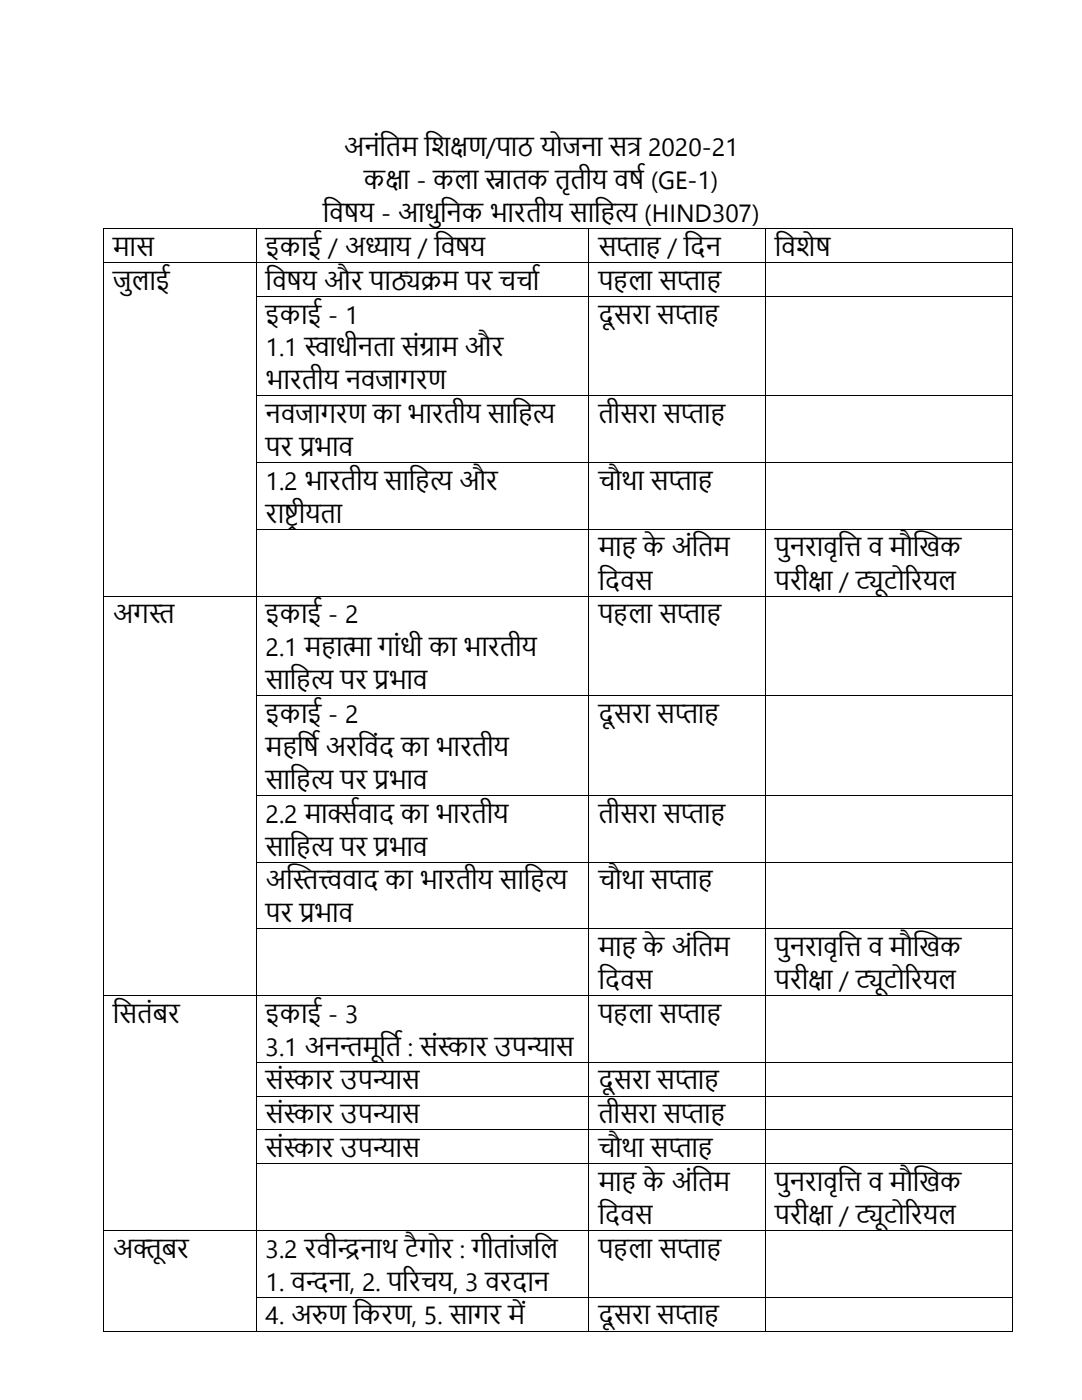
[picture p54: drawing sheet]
<svg xmlns="http://www.w3.org/2000/svg" width="216mm" height="279mm" viewBox="0 0 216 279" stroke-linecap="round" stroke-linejoin="round" font-family="sans-serif">
<defs><g id="words">
<g font-size="5">
<text x="68.6" y="31.2">अनंत</text>
<text x="77" y="31.2">िम त ्</text>
<text x="86" y="31.2">िक</text>
<text x="89.8" y="31.2">षण/पाठ योजना सत 2020-21</text>
<text x="125.1" y="31.2">्</text>
<text x="125.1" y="31.2">र</text>
<text x="72.6" y="37.8">कक</text>
<text x="76.9" y="37.8">्</text>
<text x="76.9" y="37.8">षा - कला स</text>
<text x="96.8" y="37.8">्</text>
<text x="96.8" y="37.8">नािक िृिीय वर</text>
<text x="125.5" y="37.8">्ष(GE-1)</text>
<text x="64.4" y="44.3">त्य - आधुनक भारिीय सातत</text>
<text x="65.7" y="44.3">वर</text>
<text x="87.9" y="44.3">त</text>
<text x="122.8" y="44.3">्</text>
<text x="122.8" y="44.3">य (HIND307)</text>
<text x="22.5" y="51.1">मास</text>
<text x="53" y="51.1">इकाई / अध</text>
<text x="72.9" y="51.1">्</text>
<text x="72.9" y="51.1">याय / त्य</text>
<text x="87.9" y="51.1">वर</text>
<text x="119.4" y="51.1">सप</text>
<text x="123" y="51.1">्</text>
<text x="123" y="51.1">ता</text>
<text x="133.2" y="51.1">/ त</text>
<text x="137.7" y="51.1">दन</text>
<text x="154.6" y="51.1">त</text>
<text x="155.9" y="51.1">विेर</text>
<text x="162.7" y="51.1">्</text>
<text x="22.5" y="57.8">जु</text>
<text x="26.2" y="57.8">लाई</text>
<text x="53" y="57.8">त्य और पाठ</text>
<text x="54.3" y="57.8">वर</text>
<text x="78" y="57.8">्</text>
<text x="78" y="57.8">यिम पर चचाष</text>
<text x="119.4" y="57.8">प ला सप</text>
<text x="135.1" y="57.8">्</text>
<text x="135.1" y="57.8">ता</text>
<text x="53" y="64.6">इकाई - 1</text>
<text x="119.4" y="64.6">दूसरा सप</text>
<text x="134.7" y="64.6">्</text>
<text x="134.7" y="64.6">ता</text>
<text x="53" y="71.1">1.1 स</text>
<text x="60.8" y="71.1">्</text>
<text x="60.8" y="71.1">वाधीनिा संग</text>
<text x="83.6" y="71.1">्</text>
<text x="83.6" y="71.1">राम और</text>
<text x="53" y="77.7">भारिीय नवजागरण</text>
<text x="53" y="84.4">नवजागरण का भारिीय सातत</text>
<text x="106.3" y="84.4">्</text>
<text x="106.3" y="84.4">य</text>
<text x="119.4" y="84.4">िीसरा सप</text>
<text x="135.9" y="84.4">्</text>
<text x="135.9" y="84.4">ता</text>
<text x="53" y="91">पर प</text>
<text x="59.7" y="91">्</text>
<text x="59.7" y="91">रभाव</text>
<text x="53" y="97.8">1.2 भारिीय सातत</text>
<text x="85.8" y="97.8">्</text>
<text x="85.8" y="97.8">य और</text>
<text x="119.4" y="97.8">चौथा सप</text>
<text x="133.4" y="97.8">्</text>
<text x="133.4" y="97.8">ता</text>
<text x="53" y="104.3">राषरयिा</text>
<text x="56.7" y="104.3">्ी</text>
<text x="56.7" y="104.3">ट</text>
<text x="119.4" y="111.1">मा</text>
<text x="128.3" y="111.1">केअंत</text>
<text x="139.3" y="111.1">िम</text>
<text x="154.6" y="111.1">पु</text>
<text x="157.6" y="111.1">नरावृत</text>
<text x="168.5" y="111.1">ि व मौख</text>
<text x="183.4" y="111.1">खक</text>
<text x="119.4" y="117.7">त</text>
<text x="120.7" y="117.7">दवस</text>
<text x="154.6" y="117.7">परीक</text>
<text x="161.3" y="117.7">्</text>
<text x="161.3" y="117.7">षा / टिोररयल</text>
<text x="170.8" y="117.7">्</text>
<text x="170.8" y="117.7">यू</text>
<text x="22.5" y="124.4">अगस</text>
<text x="29.7" y="124.4">्</text>
<text x="29.7" y="124.4">त</text>
<text x="53" y="124.4">इकाई - 2</text>
<text x="119.4" y="124.4">प ला सप</text>
<text x="135.1" y="124.4">्</text>
<text x="135.1" y="124.4">ता</text>
<text x="53" y="131">2.1 म ात</text>
<text x="68.3" y="131">्</text>
<text x="68.3" y="131">मा गांधी का भारिीय</text>
<text x="53" y="137.5">सातत</text>
<text x="62.1" y="137.5">्</text>
<text x="62.1" y="137.5">य पर प</text>
<text x="74.6" y="137.5">्</text>
<text x="74.6" y="137.5">रभाव</text>
<text x="53" y="144.3">इकाई - 2</text>
<text x="119.4" y="144.3">दूसरा सप</text>
<text x="134.7" y="144.3">्</text>
<text x="134.7" y="144.3">ता</text>
<text x="53" y="150.9">म त</text>
<text x="60.6" y="150.9">र</text>
<text x="60.6" y="150.9">्ष अरत</text>
<text x="72.7" y="150.9">वंद का भारिीय</text>
<text x="53" y="157.4">सातत</text>
<text x="62.1" y="157.4">्</text>
<text x="62.1" y="157.4">य पर प</text>
<text x="74.6" y="157.4">्</text>
<text x="74.6" y="157.4">रभाव</text>
<text x="53" y="164.2">2.2 माक</text>
<text x="65.4" y="164.2">्</text>
<text x="65.4" y="164.2">सषवाद का भारिीय</text>
<text x="119.4" y="164.2">िीसरा सप</text>
<text x="135.9" y="164.2">्</text>
<text x="135.9" y="164.2">ता</text>
<text x="53" y="170.8">सातत</text>
<text x="62.1" y="170.8">्</text>
<text x="62.1" y="170.8">य पर प</text>
<text x="74.6" y="170.8">्</text>
<text x="74.6" y="170.8">रभाव</text>
<text x="53" y="177.5">अख ्</text>
<text x="58.3" y="177.5">स्</text>
<text x="58.3" y="177.5">्त</text>
<text x="58.3" y="177.5">तत</text>
<text x="63.5" y="177.5">ववाद का भारिीय सातत</text>
<text x="108.8" y="177.5">्</text>
<text x="108.8" y="177.5">य</text>
<text x="119.4" y="177.5">चौथा सप</text>
<text x="133.4" y="177.5">्</text>
<text x="133.4" y="177.5">ता</text>
<text x="53" y="184">पर प</text>
<text x="59.7" y="184">्</text>
<text x="59.7" y="184">रभाव</text>
<text x="119.4" y="190.8">मा</text>
<text x="128.3" y="190.8">केअंत</text>
<text x="139.3" y="190.8">िम</text>
<text x="154.6" y="190.8">पु</text>
<text x="157.6" y="190.8">नरावृत</text>
<text x="168.5" y="190.8">ि व मौख</text>
<text x="183.4" y="190.8">खक</text>
<text x="119.4" y="197.4">त</text>
<text x="120.7" y="197.4">दवस</text>
<text x="154.6" y="197.4">परीक</text>
<text x="161.3" y="197.4">्</text>
<text x="161.3" y="197.4">षा / टिोररयल</text>
<text x="170.8" y="197.4">्</text>
<text x="170.8" y="197.4">यू</text>
<text x="22.5" y="204.1">त</text>
<text x="23.8" y="204.1">सिंबर</text>
<text x="53" y="204.1">इकाई - 3</text>
<text x="119.4" y="204.1">प ला सप</text>
<text x="135.1" y="204.1">्</text>
<text x="135.1" y="204.1">ता</text>
<text x="53" y="210.7">3.1 अनन त</text>
<text x="67.8" y="210.7">्</text>
<text x="67.8" y="210.7">तमूिष : संस</text>
<text x="87.3" y="210.7">्</text>
<text x="87.3" y="210.7">कार उपन</text>
<text x="105.1" y="210.7">्</text>
<text x="105.1" y="210.7">यास</text>
<text x="53" y="217.4">संस</text>
<text x="56.6" y="217.4">्</text>
<text x="56.6" y="217.4">कार उपन</text>
<text x="74.4" y="217.4">्</text>
<text x="74.4" y="217.4">यास</text>
<text x="119.4" y="217.4">दूसरा सप</text>
<text x="134.7" y="217.4">्</text>
<text x="134.7" y="217.4">ता</text>
<text x="53" y="224.2">संस</text>
<text x="56.6" y="224.2">्</text>
<text x="56.6" y="224.2">कार उपन</text>
<text x="74.4" y="224.2">्</text>
<text x="74.4" y="224.2">यास</text>
<text x="119.4" y="224.2">िीसरा सप</text>
<text x="135.9" y="224.2">्</text>
<text x="135.9" y="224.2">ता</text>
<text x="53" y="230.9">संस</text>
<text x="56.6" y="230.9">्</text>
<text x="56.6" y="230.9">कार उपन</text>
<text x="74.4" y="230.9">्</text>
<text x="74.4" y="230.9">यास</text>
<text x="119.4" y="230.9">चौथा सप</text>
<text x="133.4" y="230.9">्</text>
<text x="133.4" y="230.9">ता</text>
<text x="119.4" y="237.7">मा</text>
<text x="128.3" y="237.7">केअंत</text>
<text x="139.3" y="237.7">िम</text>
<text x="154.6" y="237.7">पु</text>
<text x="157.6" y="237.7">नरावृत</text>
<text x="168.5" y="237.7">ि व मौख</text>
<text x="183.4" y="237.7">खक</text>
<text x="119.4" y="244.3">त</text>
<text x="120.7" y="244.3">दवस</text>
<text x="154.6" y="244.3">परीक</text>
<text x="161.3" y="244.3">्</text>
<text x="161.3" y="244.3">षा / टिोररयल</text>
<text x="170.8" y="244.3">्</text>
<text x="170.8" y="244.3">यू</text>
<text x="22.5" y="251">अिू</text>
<text x="32.2" y="251">बर</text>
<text x="53" y="251">3.2 रवीन</text>
<text x="67.4" y="251">्</text>
<text x="67.4" y="251">द</text>
<text x="67.4" y="251">रनाथ िैगोर : गीिांजत</text>
<text x="107.8" y="251">ल</text>
<text x="119.4" y="251">प ला सप</text>
<text x="135.1" y="251">्</text>
<text x="135.1" y="251">ता</text>
<text x="53" y="257.5">1. वन</text>
<text x="61" y="257.5">्</text>
<text x="61" y="257.5">दना, 2. पररचय, 3 वरदान</text>
<text x="53" y="264.3">4. अर</text>
<text x="62.1" y="264.3">ुण त</text>
<text x="71.8" y="264.3">करण, 5. सागर मे</text>
<text x="104.6" y="264.3">ं</text>
<text x="119.4" y="264.3">दूसरा सप</text>
<text x="134.7" y="264.3">्</text>
<text x="134.7" y="264.3">ता</text>
</g>
</g></defs>
<g fill="#000">
<path d="M20.6 45.6h.1v.1h-.1z" fill-rule="evenodd"/>
<path d="M20.6 45.6h.1v.1h-.1z" fill-rule="evenodd"/>
<path d="M20.6 52.3h.1v.2h-.1z" fill-rule="evenodd"/>
<path d="M20.6 59.1h.1v.1h-.1z" fill-rule="evenodd"/>
<path d="M51.1 45.6h.1v.1h-.1z" fill-rule="evenodd"/>
<path d="M51.1 52.3h.1v.2h-.1z" fill-rule="evenodd"/>
<path d="M51.1 59.1h.1v.1h-.1z" fill-rule="evenodd"/>
<path d="M117.4 45.6h.2v.1h-.2z" fill-rule="evenodd"/>
<path d="M117.4 52.3h.2v.2h-.2z" fill-rule="evenodd"/>
<path d="M117.4 59.1h.2v.1h-.2z" fill-rule="evenodd"/>
<path d="M152.7 45.6h.1v.1h-.1z" fill-rule="evenodd"/>
<path d="M152.7 52.3h.1v.2h-.1z" fill-rule="evenodd"/>
<path d="M152.7 59.1h.1v.1h-.1z" fill-rule="evenodd"/>
<path d="M201.9 45.6h.1v.1h-.1z" fill-rule="evenodd"/>
<path d="M201.9 45.6h.1v.1h-.1z" fill-rule="evenodd"/>
<path d="M201.9 52.3h.1v.2h-.1z" fill-rule="evenodd"/>
<path d="M201.9 59.1h.1v.1h-.1z" fill-rule="evenodd"/>
<path d="M20.6 78.9h.1v.2h-.1z" fill-rule="evenodd"/>
<path d="M51.1 78.9h.1v.2h-.1z" fill-rule="evenodd"/>
<path d="M117.4 78.9h.2v.2h-.2z" fill-rule="evenodd"/>
<path d="M152.7 78.9h.1v.2h-.1z" fill-rule="evenodd"/>
<path d="M201.9 78.9h.1v.2h-.1z" fill-rule="evenodd"/>
<path d="M20.6 92.3h.1v.1h-.1z" fill-rule="evenodd"/>
<path d="M51.1 92.3h.1v.1h-.1z" fill-rule="evenodd"/>
<path d="M117.4 92.3h.2v.1h-.2z" fill-rule="evenodd"/>
<path d="M152.7 92.3h.1v.1h-.1z" fill-rule="evenodd"/>
<path d="M201.9 92.3h.1v.1h-.1z" fill-rule="evenodd"/>
<path d="M20.6 105.6h.1v.1h-.1z" fill-rule="evenodd"/>
<path d="M20.6 118.9h.1v.2h-.1z" fill-rule="evenodd"/>
<path d="M51.1 105.6h.1v.1h-.1z" fill-rule="evenodd"/>
<path d="M51.1 118.9h.1v.2h-.1z" fill-rule="evenodd"/>
<path d="M117.4 105.6h.2v.1h-.2z" fill-rule="evenodd"/>
<path d="M117.4 118.9h.2v.2h-.2z" fill-rule="evenodd"/>
<path d="M152.7 105.6h.1v.1h-.1z" fill-rule="evenodd"/>
<path d="M152.7 118.9h.1v.2h-.1z" fill-rule="evenodd"/>
<path d="M201.9 105.6h.1v.1h-.1z" fill-rule="evenodd"/>
<path d="M201.9 118.9h.1v.2h-.1z" fill-rule="evenodd"/>
<path d="M20.6 138.8h.1v.2h-.1z" fill-rule="evenodd"/>
<path d="M51.1 138.8h.1v.2h-.1z" fill-rule="evenodd"/>
<path d="M117.4 138.8h.2v.2h-.2z" fill-rule="evenodd"/>
<path d="M152.7 138.8h.1v.2h-.1z" fill-rule="evenodd"/>
<path d="M201.9 138.8h.1v.2h-.1z" fill-rule="evenodd"/>
<path d="M20.6 158.6h.1v.2h-.1z" fill-rule="evenodd"/>
<path d="M51.1 158.6h.1v.2h-.1z" fill-rule="evenodd"/>
<path d="M117.4 158.6h.2v.2h-.2z" fill-rule="evenodd"/>
<path d="M152.7 158.6h.1v.2h-.1z" fill-rule="evenodd"/>
<path d="M201.9 158.6h.1v.2h-.1z" fill-rule="evenodd"/>
<path d="M20.6 172h.1v.2h-.1z" fill-rule="evenodd"/>
<path d="M51.1 172h.1v.2h-.1z" fill-rule="evenodd"/>
<path d="M117.4 172h.2v.2h-.2z" fill-rule="evenodd"/>
<path d="M152.7 172h.1v.2h-.1z" fill-rule="evenodd"/>
<path d="M201.9 172h.1v.2h-.1z" fill-rule="evenodd"/>
<path d="M20.6 185.3h.1v.1h-.1z" fill-rule="evenodd"/>
<path d="M20.6 198.6h.1v.2h-.1z" fill-rule="evenodd"/>
<path d="M51.1 185.3h.1v.1h-.1z" fill-rule="evenodd"/>
<path d="M51.1 198.6h.1v.2h-.1z" fill-rule="evenodd"/>
<path d="M117.4 185.3h.2v.1h-.2z" fill-rule="evenodd"/>
<path d="M117.4 198.6h.2v.2h-.2z" fill-rule="evenodd"/>
<path d="M152.7 185.3h.1v.1h-.1z" fill-rule="evenodd"/>
<path d="M152.7 198.6h.1v.2h-.1z" fill-rule="evenodd"/>
<path d="M201.9 185.3h.1v.1h-.1z" fill-rule="evenodd"/>
<path d="M201.9 198.6h.1v.2h-.1z" fill-rule="evenodd"/>
<path d="M20.6 211.9h.1v.2h-.1z" fill-rule="evenodd"/>
<path d="M20.6 218.7h.1v.2h-.1z" fill-rule="evenodd"/>
<path d="M51.1 211.9h.1v.2h-.1z" fill-rule="evenodd"/>
<path d="M51.1 218.7h.1v.2h-.1z" fill-rule="evenodd"/>
<path d="M117.4 211.9h.2v.2h-.2z" fill-rule="evenodd"/>
<path d="M117.4 218.7h.2v.2h-.2z" fill-rule="evenodd"/>
<path d="M152.7 211.9h.1v.2h-.1z" fill-rule="evenodd"/>
<path d="M152.7 218.7h.1v.2h-.1z" fill-rule="evenodd"/>
<path d="M201.9 211.9h.1v.2h-.1z" fill-rule="evenodd"/>
<path d="M201.9 218.7h.1v.2h-.1z" fill-rule="evenodd"/>
<path d="M20.6 225.4h.1v.2h-.1z" fill-rule="evenodd"/>
<path d="M20.6 232.1h.1v.2h-.1z" fill-rule="evenodd"/>
<path d="M51.1 225.4h.1v.2h-.1z" fill-rule="evenodd"/>
<path d="M51.1 232.1h.1v.2h-.1z" fill-rule="evenodd"/>
<path d="M117.4 225.4h.2v.2h-.2z" fill-rule="evenodd"/>
<path d="M117.4 232.1h.2v.2h-.2z" fill-rule="evenodd"/>
<path d="M152.7 225.4h.1v.2h-.1z" fill-rule="evenodd"/>
<path d="M152.7 232.1h.1v.2h-.1z" fill-rule="evenodd"/>
<path d="M201.9 225.4h.1v.2h-.1z" fill-rule="evenodd"/>
<path d="M201.9 232.1h.1v.2h-.1z" fill-rule="evenodd"/>
<path d="M20.6 245.5h.1v.2h-.1z" fill-rule="evenodd"/>
<path d="M20.6 258.8h.1v.1h-.1z" fill-rule="evenodd"/>
<path d="M51.1 245.5h.1v.2h-.1z" fill-rule="evenodd"/>
<path d="M51.1 258.8h.1v.1h-.1z" fill-rule="evenodd"/>
<path d="M117.4 245.5h.2v.2h-.2z" fill-rule="evenodd"/>
<path d="M117.4 258.8h.2v.1h-.2z" fill-rule="evenodd"/>
<path d="M152.7 245.5h.1v.2h-.1z" fill-rule="evenodd"/>
<path d="M152.7 258.8h.1v.1h-.1z" fill-rule="evenodd"/>
<path d="M201.9 245.5h.1v.2h-.1z" fill-rule="evenodd"/>
<path d="M201.9 258.8h.1v.1h-.1z" fill-rule="evenodd"/>
<path d="M20.6 265.6h.1v.1h-.1z" fill-rule="evenodd"/>
<path d="M20.6 265.6h.1v.1h-.1z" fill-rule="evenodd"/>
<path d="M51.1 265.6h.1v.1h-.1z" fill-rule="evenodd"/>
<path d="M117.4 265.6h.2v.1h-.2z" fill-rule="evenodd"/>
<path d="M152.7 265.6h.1v.1h-.1z" fill-rule="evenodd"/>
<path d="M201.9 265.6h.1v.1h-.1z" fill-rule="evenodd"/>
<path d="M201.9 265.6h.1v.1h-.1z" fill-rule="evenodd"/>
</g>
<g fill="none" stroke="#000" stroke-width=".2">
<path d="M20.7 45.7v6.6M20.7 52.5v6.6M20.7 59.2v19.7M20.7 45.6h30.4M20.7 52.4h30.4M51.1 45.7v6.6M51.1 52.5v6.6M51.1 59.2v19.7M51.2 45.6h66.2M51.2 52.4h66.2M51.2 59.1h66.2M117.5 45.7v6.6"/>
<path d="M117.5 52.5v6.6M117.5 59.2v19.7M117.6 45.6h35.1M117.6 52.4h35.1M117.6 59.1h35.1M152.8 45.7v6.6M152.8 52.5v6.6M152.8 59.2v19.7M152.8 45.6h49.1M152.8 52.4h49.1M152.8 59.1h49.1M202 45.7v6.6"/>
<path d="M202 52.5v6.6M202 59.2v19.7M20.7 79.1v13.2M51.1 79.1v13.2M51.2 79h66.2M117.5 79.1v13.2M117.6 79h35.1M152.8 79.1v13.2M152.8 79h49.1M202 79.1v13.2M20.7 92.4v13.2M51.1 92.4v13.2"/>
<path d="M51.2 92.3h66.2M117.5 92.4v13.2M117.6 92.3h35.1M152.8 92.4v13.2M152.8 92.3h49.1M202 92.4v13.2M20.7 105.7v13.2M20.7 119.1v19.7M20.7 119h30.4M51.1 105.7v13.2M51.1 119.1v19.7M51.2 105.6h66.2"/>
<path d="M51.2 119h66.2M117.5 105.7v13.2M117.5 119.1v19.7M117.6 105.6h35.1M117.6 119h35.1M152.8 105.7v13.2M152.8 119.1v19.7M152.8 105.6h49.1M152.8 119h49.1M202 105.7v13.2M202 119.1v19.7M20.7 139v19.6"/>
<path d="M51.1 139v19.6M51.2 138.9h66.2M117.5 139v19.6M117.6 138.9h35.1M152.8 139v19.6M152.8 138.9h49.1M202 139v19.6M20.7 158.8v13.2M51.1 158.8v13.2M51.2 158.7h66.2M117.5 158.8v13.2M117.6 158.7h35.1"/>
<path d="M152.8 158.8v13.2M152.8 158.7h49.1M202 158.8v13.2M20.7 172.2v13.1M51.1 172.2v13.1M51.2 172.1h66.2M117.5 172.2v13.1M117.6 172.1h35.1M152.8 172.2v13.1M152.8 172.1h49.1M202 172.2v13.1M20.7 185.4v13.2"/>
<path d="M20.7 198.8v13.1M20.7 198.7h30.4M51.1 185.4v13.2M51.1 198.8v13.1M51.2 185.4h66.2M51.2 198.7h66.2M117.5 185.4v13.2M117.5 198.8v13.1M117.6 185.4h35.1M117.6 198.7h35.1M152.8 185.4v13.2M152.8 198.8v13.1"/>
<path d="M152.8 185.4h49.1M152.8 198.7h49.1M202 185.4v13.2M202 198.8v13.1M20.7 212.1v6.6M20.7 218.9v6.5M51.1 212.1v6.6M51.1 218.9v6.5M51.2 212h66.2M51.2 218.8h66.2M117.5 212.1v6.6M117.5 218.9v6.5"/>
<path d="M117.6 212h35.1M117.6 218.8h35.1M152.8 212.1v6.6M152.8 218.9v6.5M152.8 212h49.1M152.8 218.8h49.1M202 212.1v6.6M202 218.9v6.5M20.7 225.6v6.5M20.7 232.3v13.2M51.1 225.6v6.5M51.1 232.3v13.2"/>
<path d="M51.2 225.5h66.2M51.2 232.2h66.2M117.5 225.6v6.5M117.5 232.3v13.2M117.6 225.5h35.1M117.6 232.2h35.1M152.8 225.6v6.5M152.8 232.3v13.2M152.8 225.5h49.1M152.8 232.2h49.1M202 225.6v6.5M202 232.3v13.2"/>
<path d="M20.7 245.7v13.1M20.7 258.9v6.7M20.7 245.6h30.4M51.1 245.7v13.1M51.1 258.9v6.7M51.2 245.6h66.2M51.2 258.9h66.2M117.5 245.7v13.1M117.5 258.9v6.7M117.6 245.6h35.1M117.6 258.9h35.1M152.8 245.7v13.1"/>
<path d="M152.8 258.9v6.7M152.8 245.6h49.1M152.8 258.9h49.1M202 245.7v13.1M202 258.9v6.7M20.7 265.6h30.4M51.2 265.6h66.2M117.6 265.6h35.1M152.8 265.6h49.1"/>
</g>
<use href="#words"/>
</svg>
